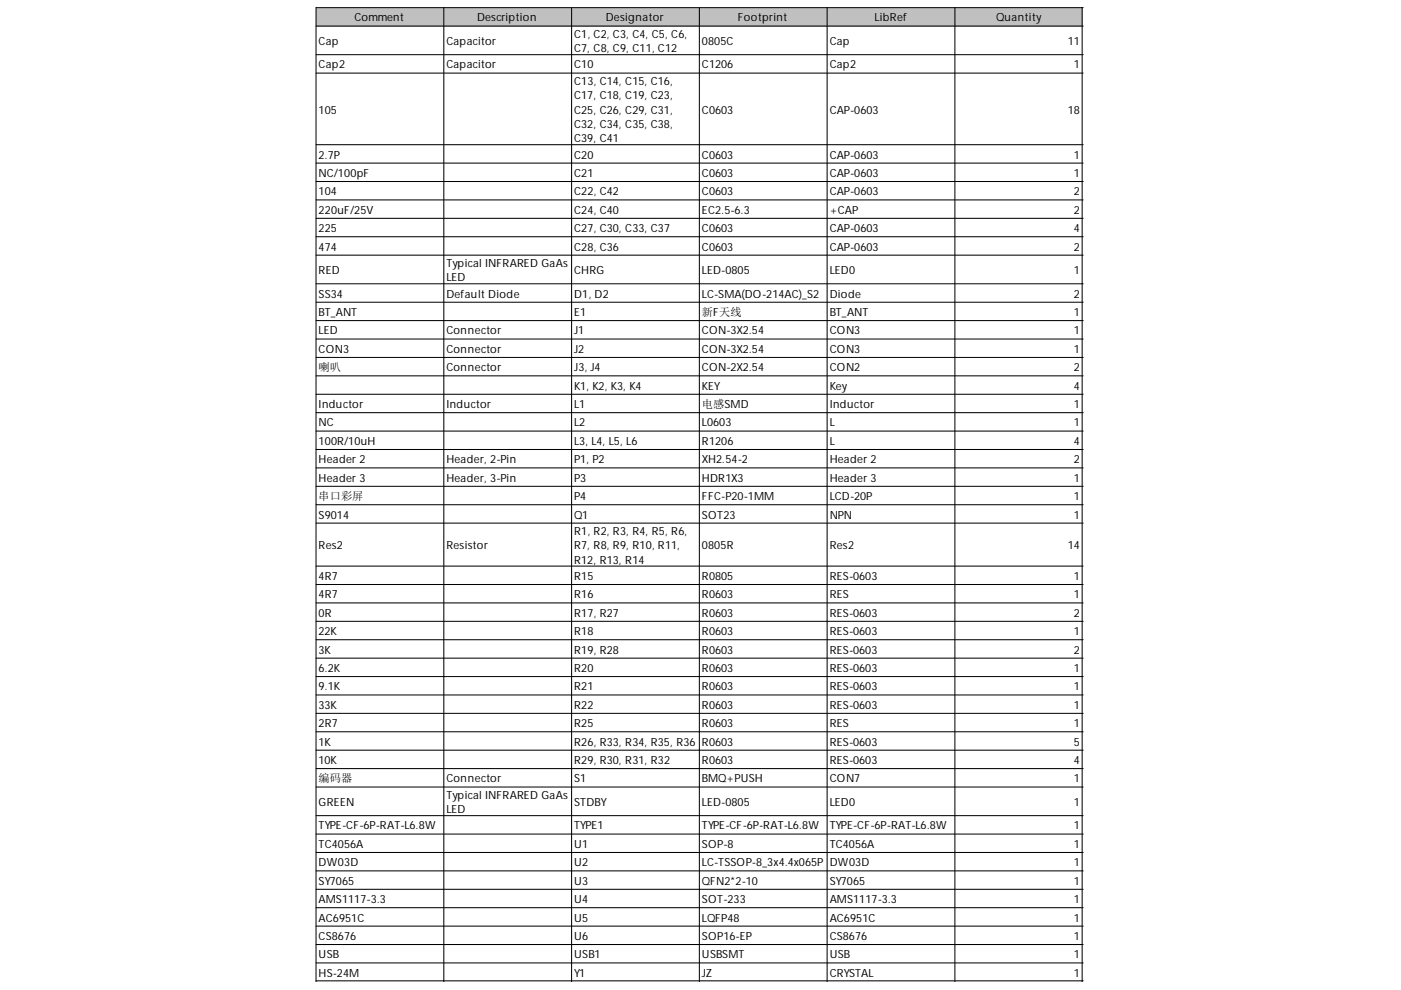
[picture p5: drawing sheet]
<svg xmlns="http://www.w3.org/2000/svg" width="297mm" height="210mm" viewBox="0 0 297 210" stroke-linecap="round" stroke-linejoin="round" font-family="sans-serif">
<defs><g id="words">
<g font-size="2.4">
<text x="75.1" y="4.5">Comment</text>
<text x="101.1" y="4.5">Description</text>
<text x="128.4" y="4.5">Designator</text>
<text x="156.4" y="4.5">Footprint</text>
<text x="185.4" y="4.5">LibRef</text>
<text x="211.2" y="4.5">Quantity</text>
<text x="67.5" y="9.5">Cap</text>
<text x="94.6" y="9.5">Capacitor</text>
<text x="121.7" y="8">C1, C2, C3, C4, C5, C6,</text>
<text x="121.7" y="11.1">C7, C8, C9, C11, C12</text>
<text x="148.8" y="9.5">0805C</text>
<text x="175.9" y="9.5">Cap</text>
<text x="226.4" y="9.5">11</text>
<text x="67.5" y="14.5">Cap2</text>
<text x="94.6" y="14.5">Capacitor</text>
<text x="121.7" y="14.5">C10</text>
<text x="121.7" y="18">C13, C14, C15, C16,</text>
<text x="148.8" y="14.5">C1206</text>
<text x="175.9" y="14.5">Cap2</text>
<text x="227.7" y="14.5">1</text>
<text x="121.7" y="21">C17, C18, C19, C23,</text>
<text x="67.5" y="24.1">105</text>
<text x="121.7" y="24.1">C25, C26, C29, C31,</text>
<text x="121.7" y="27.1">C32, C34, C35, C38,</text>
<text x="148.8" y="24.1">C0603</text>
<text x="175.9" y="24.1">CAP-0603</text>
<text x="226.4" y="24.1">18</text>
<text x="67.5" y="33.6">2.7P</text>
<text x="121.7" y="30.1">C39, C41</text>
<text x="121.7" y="33.6">C20</text>
<text x="148.8" y="33.6">C0603</text>
<text x="175.9" y="33.6">CAP-0603</text>
<text x="227.7" y="33.6">1</text>
<text x="67.5" y="37.5">NC/100pF</text>
<text x="67.5" y="41.4">104</text>
<text x="121.7" y="37.5">C21</text>
<text x="121.7" y="41.4">C22, C42</text>
<text x="148.8" y="37.5">C0603</text>
<text x="148.8" y="41.4">C0603</text>
<text x="175.9" y="37.5">CAP-0603</text>
<text x="175.9" y="41.4">CAP-0603</text>
<text x="227.7" y="37.5">1</text>
<text x="227.7" y="41.4">2</text>
<text x="67.5" y="45.3">220uF/25V</text>
<text x="121.7" y="45.3">C24, C40</text>
<text x="148.8" y="45.3">EC2.5-6.3</text>
<text x="175.9" y="45.3">+CAP</text>
<text x="227.7" y="45.3">2</text>
<text x="67.5" y="49.2">225</text>
<text x="67.5" y="53.1">474</text>
<text x="121.7" y="49.2">C27, C30, C33, C37</text>
<text x="121.7" y="53.1">C28, C36</text>
<text x="148.8" y="49.2">C0603</text>
<text x="148.8" y="53.1">C0603</text>
<text x="175.9" y="49.2">CAP-0603</text>
<text x="175.9" y="53.1">CAP-0603</text>
<text x="227.7" y="49.2">4</text>
<text x="227.7" y="53.1">2</text>
<text x="67.5" y="58.1">RED</text>
<text x="94.6" y="56.6">Typical INFRARED GaAs</text>
<text x="94.6" y="59.6">LED</text>
<text x="121.7" y="58.1">CHRG</text>
<text x="148.8" y="58.1">LED-0805</text>
<text x="175.9" y="58.1">LED0</text>
<text x="227.7" y="58.1">1</text>
<text x="67.5" y="63.1">SS34</text>
<text x="94.6" y="63.1">Default Diode</text>
<text x="121.7" y="63.1">D1, D2</text>
<text x="148.8" y="63.1">LC-SMA(DO-214AC)_S2</text>
<text x="175.9" y="63.1">Diode</text>
<text x="227.7" y="63.1">2</text>
<text x="67.5" y="67">BT_ANT</text>
<text x="67.5" y="70.9">LED</text>
<text x="94.6" y="70.9">Connector</text>
<text x="121.7" y="67">E1</text>
<text x="121.7" y="70.9">J1</text>
<text x="148.8" y="70.9">CON-3X2.54</text>
<text x="148.8" y="67">新F天线</text>
<text x="175.9" y="67">BT_ANT</text>
<text x="175.9" y="70.9">CON3</text>
<text x="227.7" y="67">1</text>
<text x="227.7" y="70.9">1</text>
<text x="67.5" y="74.8">CON3</text>
<text x="94.6" y="74.8">Connector</text>
<text x="121.7" y="74.8">J2</text>
<text x="148.8" y="74.8">CON-3X2.54</text>
<text x="175.9" y="74.8">CON3</text>
<text x="227.7" y="74.8">1</text>
<text x="67.5" y="78.7">喇叭</text>
<text x="94.6" y="78.7">Connector</text>
<text x="121.7" y="78.7">J3, J4</text>
<text x="121.7" y="82.6">K1, K2, K3, K4</text>
<text x="148.8" y="78.7">CON-2X2.54</text>
<text x="148.8" y="82.6">KEY</text>
<text x="175.9" y="78.7">CON2</text>
<text x="175.9" y="82.6">Key</text>
<text x="227.7" y="78.7">2</text>
<text x="227.7" y="82.6">4</text>
<text x="67.5" y="86.5">Inductor</text>
<text x="94.6" y="86.5">Inductor</text>
<text x="121.7" y="86.5">L1</text>
<text x="148.8" y="86.5">电感SMD</text>
<text x="175.9" y="86.5">Inductor</text>
<text x="227.7" y="86.5">1</text>
<text x="67.5" y="90.4">NC</text>
<text x="67.5" y="94.3">100R/10uH</text>
<text x="121.7" y="90.4">L2</text>
<text x="121.7" y="94.3">L3, L4, L5, L6</text>
<text x="148.8" y="90.4">L0603</text>
<text x="148.8" y="94.3">R1206</text>
<text x="175.9" y="90.4">L</text>
<text x="175.9" y="94.3">L</text>
<text x="227.7" y="90.4">1</text>
<text x="227.7" y="94.3">4</text>
<text x="67.5" y="98.2">Header 2</text>
<text x="94.6" y="98.2">Header, 2-Pin</text>
<text x="121.7" y="98.2">P1, P2</text>
<text x="148.8" y="98.2">XH2.54-2</text>
<text x="175.9" y="98.2">Header 2</text>
<text x="227.7" y="98.2">2</text>
<text x="67.5" y="102.1">Header 3</text>
<text x="67.5" y="106">串口彩屏</text>
<text x="94.6" y="102.1">Header, 3-Pin</text>
<text x="121.7" y="102.1">P3</text>
<text x="121.7" y="106">P4</text>
<text x="148.8" y="102.1">HDR1X3</text>
<text x="148.8" y="106">FFC-P20-1MM</text>
<text x="175.9" y="102.1">Header 3</text>
<text x="175.9" y="106">LCD-20P</text>
<text x="227.7" y="102.1">1</text>
<text x="227.7" y="106">1</text>
<text x="67.5" y="109.9">S9014</text>
<text x="121.7" y="109.9">Q1</text>
<text x="121.7" y="113.4">R1, R2, R3, R4, R5, R6,</text>
<text x="148.8" y="109.9">SOT23</text>
<text x="175.9" y="109.9">NPN</text>
<text x="227.7" y="109.9">1</text>
<text x="67.5" y="116.4">Res2</text>
<text x="94.6" y="116.4">Resistor</text>
<text x="121.7" y="116.4">R7, R8, R9, R10, R11,</text>
<text x="121.7" y="119.5">R12, R13, R14</text>
<text x="148.8" y="116.4">0805R</text>
<text x="175.9" y="116.4">Res2</text>
<text x="226.4" y="116.4">14</text>
<text x="67.5" y="123">4R7</text>
<text x="121.7" y="123">R15</text>
<text x="148.8" y="123">R0805</text>
<text x="175.9" y="123">RES-0603</text>
<text x="227.7" y="123">1</text>
<text x="67.5" y="126.9">4R7</text>
<text x="67.5" y="130.8">0R</text>
<text x="121.7" y="126.9">R16</text>
<text x="121.7" y="130.8">R17, R27</text>
<text x="148.8" y="126.9">R0603</text>
<text x="148.8" y="130.8">R0603</text>
<text x="175.9" y="126.9">RES</text>
<text x="175.9" y="130.8">RES-0603</text>
<text x="227.7" y="126.9">1</text>
<text x="227.7" y="130.8">2</text>
<text x="67.5" y="134.7">22K</text>
<text x="121.7" y="134.7">R18</text>
<text x="148.8" y="134.7">R0603</text>
<text x="175.9" y="134.7">RES-0603</text>
<text x="227.7" y="134.7">1</text>
<text x="67.5" y="138.6">3K</text>
<text x="67.5" y="142.5">6.2K</text>
<text x="121.7" y="138.6">R19, R28</text>
<text x="121.7" y="142.5">R20</text>
<text x="148.8" y="138.6">R0603</text>
<text x="148.8" y="142.5">R0603</text>
<text x="175.9" y="138.6">RES-0603</text>
<text x="175.9" y="142.5">RES-0603</text>
<text x="227.7" y="138.6">2</text>
<text x="227.7" y="142.5">1</text>
<text x="67.5" y="146.4">9.1K</text>
<text x="121.7" y="146.4">R21</text>
<text x="148.8" y="146.4">R0603</text>
<text x="175.9" y="146.4">RES-0603</text>
<text x="227.7" y="146.4">1</text>
<text x="67.5" y="150.3">33K</text>
<text x="67.5" y="154.2">2R7</text>
<text x="121.7" y="150.3">R22</text>
<text x="121.7" y="154.2">R25</text>
<text x="148.8" y="150.3">R0603</text>
<text x="148.8" y="154.2">R0603</text>
<text x="175.9" y="150.3">RES-0603</text>
<text x="175.9" y="154.2">RES</text>
<text x="227.7" y="150.3">1</text>
<text x="227.7" y="154.2">1</text>
<text x="67.5" y="158.1">1K</text>
<text x="67.5" y="162">10K</text>
<text x="121.7" y="158.1">R26, R33, R34, R35, R36</text>
<text x="121.7" y="162">R29, R30, R31, R32</text>
<text x="148.8" y="158.1">R0603</text>
<text x="148.8" y="162">R0603</text>
<text x="175.9" y="158.1">RES-0603</text>
<text x="175.9" y="162">RES-0603</text>
<text x="227.7" y="158.1">5</text>
<text x="227.7" y="162">4</text>
<text x="67.5" y="165.9">编码器</text>
<text x="94.6" y="165.9">Connector</text>
<text x="121.7" y="165.9">S1</text>
<text x="148.8" y="165.9">BMQ+PUSH</text>
<text x="175.9" y="165.9">CON7</text>
<text x="227.7" y="165.9">1</text>
<text x="67.5" y="170.9">GREEN</text>
<text x="94.6" y="169.4">Typical INFRARED GaAs</text>
<text x="94.6" y="172.4">LED</text>
<text x="121.7" y="170.9">STDBY</text>
<text x="148.8" y="170.9">LED-0805</text>
<text x="175.9" y="170.9">LED0</text>
<text x="227.7" y="170.9">1</text>
<text x="67.5" y="175.9">TYPE-CF-6P-RAT-L6.8W</text>
<text x="67.5" y="179.8">TC4056A</text>
<text x="121.7" y="175.9">TYPE1</text>
<text x="121.7" y="179.8">U1</text>
<text x="148.8" y="175.9">TYPE-CF-6P-RAT-L6.8W</text>
<text x="148.8" y="179.8">SOP-8</text>
<text x="175.9" y="175.9">TYPE-CF-6P-RAT-L6.8W</text>
<text x="175.9" y="179.8">TC4056A</text>
<text x="227.7" y="175.9">1</text>
<text x="227.7" y="179.8">1</text>
<text x="67.5" y="183.7">DW03D</text>
<text x="121.7" y="183.7">U2</text>
<text x="148.8" y="183.7">LC-TSSOP-8_3x4.4x065P</text>
<text x="175.9" y="183.7">DW03D</text>
<text x="227.7" y="183.7">1</text>
<text x="67.5" y="187.6">SY7065</text>
<text x="67.5" y="191.5">AMS1117-3.3</text>
<text x="121.7" y="187.6">U3</text>
<text x="121.7" y="191.5">U4</text>
<text x="148.8" y="187.6">QFN2*2-10</text>
<text x="148.8" y="191.5">SOT-233</text>
<text x="175.9" y="187.6">SY7065</text>
<text x="175.9" y="191.5">AMS1117-3.3</text>
<text x="227.7" y="187.6">1</text>
<text x="227.7" y="191.5">1</text>
<text x="67.5" y="195.4">AC6951C</text>
<text x="121.7" y="195.4">U5</text>
<text x="148.8" y="195.4">LQFP48</text>
<text x="175.9" y="195.4">AC6951C</text>
<text x="227.7" y="195.4">1</text>
<text x="67.5" y="199.3">CS8676</text>
<text x="67.5" y="203.2">USB</text>
<text x="121.7" y="199.3">U6</text>
<text x="121.7" y="203.2">USB1</text>
<text x="148.8" y="199.3">SOP16-EP</text>
<text x="148.8" y="203.2">USBSMT</text>
<text x="175.9" y="199.3">CS8676</text>
<text x="175.9" y="203.2">USB</text>
<text x="227.7" y="199.3">1</text>
<text x="227.7" y="203.2">1</text>
<text x="67.5" y="207.1">HS-24M</text>
<text x="121.7" y="207.1">Y1</text>
<text x="148.8" y="207.1">JZ</text>
<text x="175.9" y="207.1">CRYSTAL</text>
<text x="227.7" y="207.1">1</text>
</g>
</g></defs>
<g fill="#c0c0c0">
<path d="M67.1 1.7h27.1v3.9h-27.1z" fill-rule="evenodd"/>
<path d="M94 1.7h27.3v3.9h-27.3z" fill-rule="evenodd"/>
<path d="M121.1 1.7h27.3v3.9h-27.3z" fill-rule="evenodd"/>
<path d="M148.2 1.7h27.3v3.9h-27.3z" fill-rule="evenodd"/>
<path d="M175.3 1.7h27.3v3.9h-27.3z" fill-rule="evenodd"/>
<path d="M202.3 1.7h27.4v3.9h-27.4z" fill-rule="evenodd"/>
</g>
<g fill="none" stroke="#000" stroke-width=".22">
<path d="M67 5.5h162.7M67 11.6h162.7M67 15.5h162.7M94.1 1.6v206.6M121.2 1.6v206.6M148.3 1.6v206.6M175.4 1.6v206.6M202.5 1.6v206.6M229.4 1.6v206.6M229.7 1.6h-162.7v206.6M67 30.7h162.7M67 34.6h162.7"/>
<path d="M67 38.5h162.7M67 42.4h162.7M67 46.3h162.7M67 50.2h162.7M67 54.1h162.7M67 60.2h162.7M67 64.1h162.7M67 68h162.7M67 71.9h162.7M67 75.8h162.7M67 79.7h162.7M67 83.6h162.7"/>
<path d="M67 87.5h162.7M67 91.4h162.7M67 95.3h162.7M67 99.2h162.7M67 103.1h162.7M67 107h162.7M67 110.9h162.7M67 120h162.7M67 123.9h162.7M67 127.8h162.7M67 131.7h162.7M67 135.6h162.7"/>
<path d="M67 139.5h162.7M67 143.4h162.7M67 147.3h162.7M67 151.3h162.7M67 155.2h162.7M67 159.1h162.7M67 163h162.7M67 166.9h162.7M67 172.9h162.7M67 176.8h162.7M67 180.7h162.7M67 184.6h162.7"/>
<path d="M67 188.6h162.7M67 192.5h162.7M67 196.4h162.7M67 200.3h162.7M67 204.2h162.7M67 208h162.7"/>
</g>
<use href="#words"/>
</svg>
